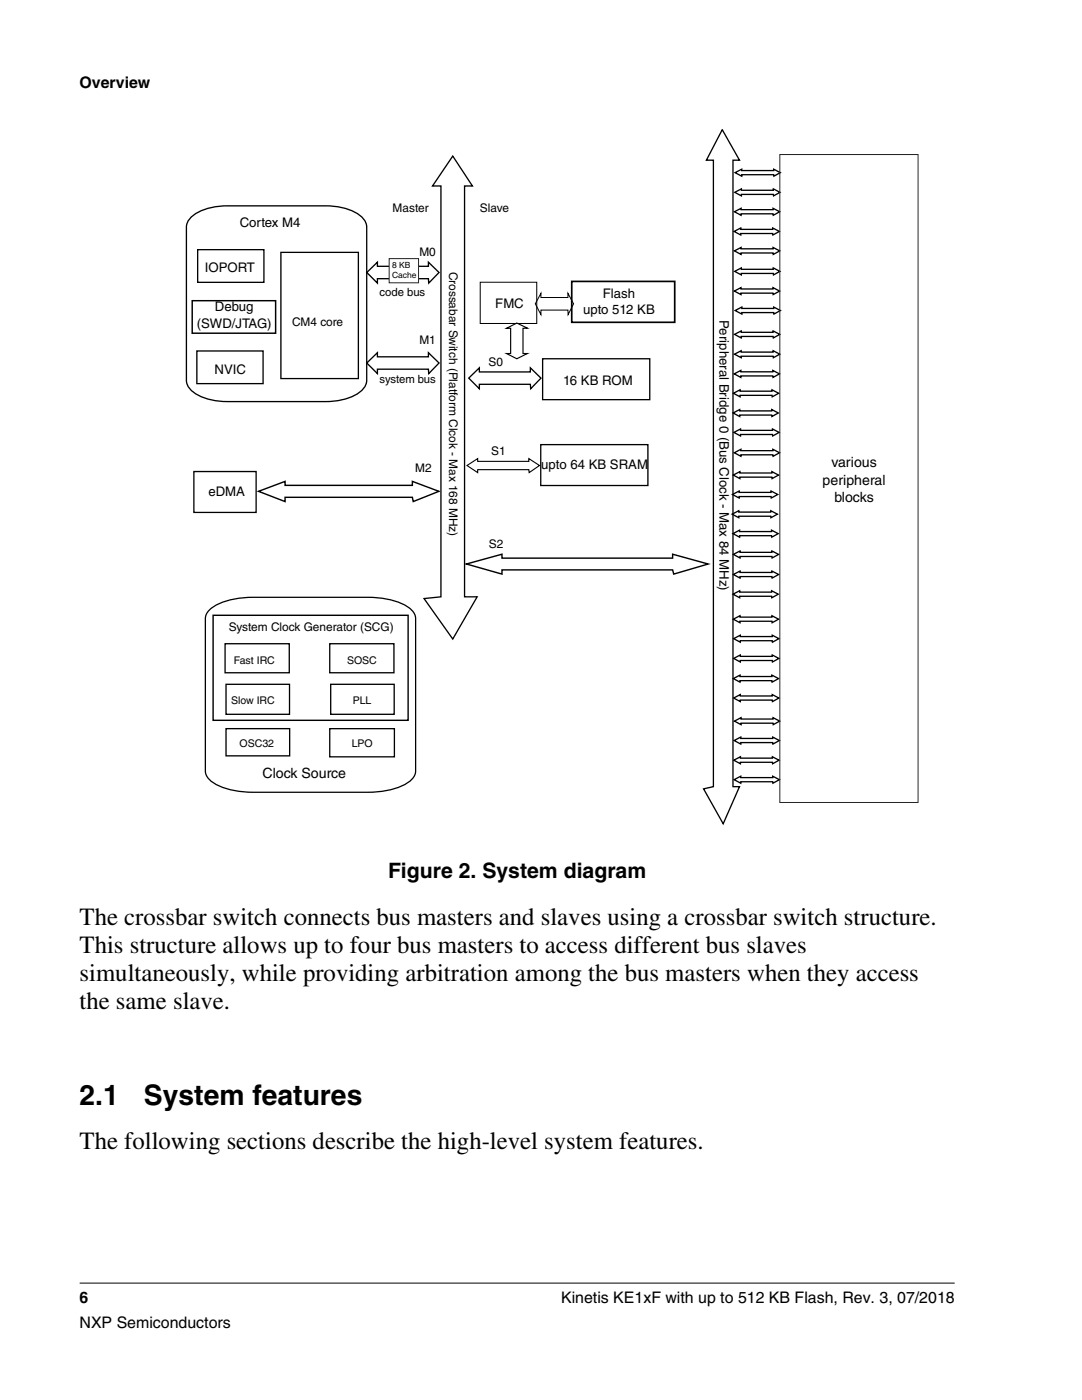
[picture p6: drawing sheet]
<svg xmlns="http://www.w3.org/2000/svg" width="216mm" height="279mm" viewBox="0 0 216 279" stroke-linecap="round" stroke-linejoin="round" font-family="sans-serif">
<defs><g id="words">
<g font-size="5.6">
<text x="15.9" y="220.6">2.1</text>
<text x="28.7" y="220.6">System features</text>
</g>
<g font-size="4.9">
<text x="15.9" y="184.5">The crossbar switch connects bus masters and slaves using a crossbar switch structure.</text>
<text x="15.9" y="190.2">This structure allows up to four bus masters to access different bus slaves</text>
<text x="15.9" y="195.8">simultaneously, while providing arbitration among the bus masters when they access</text>
<text x="15.9" y="201.4">the same slave.</text>
<text x="15.9" y="229.2">The following sections describe the high-level system features.</text>
</g>
<text font-size="4.2" x="77.4" y="175.2">Figure 2. System diagram</text>
<g font-size="3.2">
<text x="15.9" y="17.5">Overview</text>
<text x="15.9" y="260">6</text>
<text x="112" y="260">Kinetis KE1xF with up to 512 KB Flash, Rev. 3, 07/2018</text>
<text x="15.9" y="265">NXP Semiconductors</text>
</g>
<g font-size="2.8">
<text x="165.9" y="93.2">various</text>
<text x="164.1" y="96.7">peripheral</text>
<text x="166.5" y="100.3">blocks</text>
<text x="52.4" y="155.2">Clock Source</text>
</g>
<g font-size="2.6">
<text x="47.9" y="45.2">Cortex M4</text>
<text x="40.9" y="54.2">IOPORT</text>
<text x="120.3" y="59.4">Flash</text>
<text x="39.3" y="65.4">(SWD/JTAG)</text>
<text x="42.9" y="62.1">Debug</text>
<text x="98.8" y="61.5">FMC</text>
<text x="116.3" y="62.7">upto 512 KB</text>
<text x="143.6" y="63.9" transform="rotate(90 143.6 63.9)">Peripheral Bridge 0 (Bus Clock - Max 84 MHz)</text>
<text x="42.8" y="74.5">NVIC</text>
<text x="112.4" y="76.8">16 KB ROM</text>
<text x="108" y="93.7">upto 64 KB SRAM</text>
<text x="41.6" y="99">eDMA</text>
</g>
<g font-size="2.4">
<text x="78.3" y="42.4">Master</text>
<text x="95.7" y="42.2">Slave</text>
<text x="83.7" y="51.1">M0</text>
<text x="89.6" y="54.2" transform="rotate(90 89.6 54.2)">Crossabar Switch (Platform Clcok - Max 168 MHz)</text>
<text x="58.3" y="65">CM4 core</text>
<text x="83.7" y="68.6">M1</text>
<text x="97.5" y="73">S0</text>
<text x="82.9" y="94.2">M2</text>
<text x="98" y="90.8">S1</text>
<text x="97.6" y="109.4">S2</text>
<text x="45.7" y="125.9">System Clock Generator (SCG)</text>
</g>
<g font-size="2.3">
<text x="75.7" y="59">code bus</text>
<text x="75.7" y="76.5">system bus</text>
</g>
<g font-size="2.1">
<text x="46.7" y="132.6">Fast IRC</text>
<text x="69.2" y="132.6">SOSC</text>
<text x="46.1" y="140.5">Slow IRC</text>
<text x="70.4" y="140.5">PLL</text>
<text x="47.8" y="149.1">OSC32</text>
<text x="70.2" y="149.1">LPO</text>
</g>
<g font-size="1.7">
<text x="78.2" y="53.5">8 KB</text>
<text x="78.2" y="55.6">Cache</text>
</g>
</g></defs>
<g fill="none" stroke="#000" stroke-width=".26">
<path d="M90.3 31.1l4 6h-1.6v82h2.5l-4.9 8.4-5.7-8 3.4-.4v-82h-1.7zM144.1 25.9l3.5 6.1h-1.3v125h1.3l-3.3 7.4-3.9-7 1.9-.4v-125h-1.3zM146.6 38.4l1.3-.7v.3h6.4v-.3l1.3 .7-1.2 .7-.1-.3h-6.4v.3zM146.7 34.5l1.3-.7v.2h6.4v-.2l1.3 .7-1.3 .7v-.3h-6.4v.3zM38.1 43.4a10.4 10.4 0 0 1 7.3-2.3h19.6a11 11 0 0 1 7.3 2.3l.8 1.2 .1 .7v30.6a4.3 4.3 0 0 1-3.4 3.4 13.8 13.8 0 0 1-4.8 .8h-19.6a11 11 0 0 1-7.3-2.2l-.8-1.3-.1-.7v-30.6l.1-.7zM39.4 49.8h13.3v6.5h-13.3zM56 50.4h15.5v25.2h-15.5zM73.2 54.4l2.1-2.1v.8h10.2v-.8l2.1 2.1-2 2.1-.1-.9h-10.2v.9zM146.5 46.2l1.3-.7v.3h6.4v-.3l1.3 .7-1.3 .7v-.3h-6.4v.3zM146.5 58.1l1.4-.7v.3h6.3v-.3l1.4 .7-1.3 .7-.1-.3h-6.3v.3zM146.5 42.3l1.4-.7v.2h6.4v-.2l1.3 .7-1.3 .7v-.3h-6.4v.3zM146.5 50.1l1.4-.7v.3h6.4v-.3l1.3 .7-1.3 .7v-.3h-6.4v.3z"/>
<path d="M146.6 54.2l1.3-.7v.2h6.4v-.2l1.3 .7-1.3 .7v-.3h-6.4v.3zM39.3 70h13.2v6.6h-13.2zM73.2 72.4l2.1-2v.8h10.2v-.8l2.1 2-2 2.2-.1-.9h-10.2v.9zM93.5 75.5l2.2-2.1v.8h10.1v-.8l2.1 2.1-2 2.1-.1-.9h-10.1v.9zM108.3 71.6h21.4v8.2h-21.4zM146.3 78.5l1.4-.7v.3h6.3v-.3l1.4 .7-1.3 .7-.1-.3h-6.3v.3zM146.5 74.6l1.3-.7v.3h6.4v-.3l1.3 .7-1.3 .7v-.3h-6.4v.3zM146.6 70.7l1.3-.7v.3h6.4v-.3l1.3 .7-1.3 .7v-.3h-6.4v.3zM146.6 66.7l1.3-.7v.3h6.4v-.3l1.3 .7-1.3 .7v-.3h-6.4v.3zM146.7 62l1.3-.7v.3h6.4v-.3l1.3 .7-1.3 .7v-.3h-6.4v.3zM38.7 94.1h12.4v8.2h-12.4zM107.9 88.7h21.4v8.2h-21.4z"/>
<path d="M146.2 98.7l1.3-.7v.3h6.4v-.3l1.3 .7-1.3 .7v-.3h-6.4v.3zM146.3 82.4l1.3-.7v.3h6.4v-.3l1.3 .7-1.3 .7v-.3h-6.4v.3zM146.3 94.8l1.3-.7v.3h6.4v-.3l1.3 .7-1.2 .7-.1-.3h-6.4v.3zM146.4 86.3l1.4-.7v.3h6.3v-.3l1.4 .7-1.3 .7-.1-.3h-6.3v.3zM146.5 90.4l1.3-.7v.2h6.4v-.2l1.3 .7-1.2 .7-.1-.3h-6.4v.3zM146.1 102.6l1.3-.7v.3h6.4v-.3l1.3 .7-1.3 .7v-.3h-6.4v.3zM146.2 106.5l1.4-.7v.3h6.4v-.3l1.3 .7-1.3 .7v-.3h-6.4v.3zM146.3 118.6l1.3-.7v.3h6.4v-.3l1.3 .7-1.3 .7v-.3h-6.4v.3zM146.3 110.6l1.4-.6v.2h6.3v-.2l1.4 .6-1.3 .8-.1-.3h-6.3v.3zM146.3 114.7l1.4-.7v.2h6.3v-.2l1.4 .7-1.3 .7-.1-.3h-6.3v.3zM44.9 128.5h12.8v5.8h-12.8zM45.1 136.6h12.7v6h-12.7z"/>
<path d="M65.8 128.5h12.8v5.8h-12.8zM66 136.6h12.7v6h-12.7zM146.3 135.4l1.4-.7v.3h6.3v-.3l1.4 .7-1.3 .7-.1-.3h-6.3v.3zM146.3 123.6l1.4-.7v.3h6.3v-.3l1.4 .7-1.3 .7-.1-.3h-6.3v.3zM146.4 139.3l1.3-.7v.3h6.4v-.3l1.3 .7-1.3 .7v-.3h-6.4v.3zM146.4 127.5l1.3-.7v.2h6.4v-.2l1.3 .7-1.3 .7v-.3h-6.4v.3zM146.4 131.4l1.3-.7v.3h6.4v-.3l1.3 .7-1.3 .7v-.3h-6.4v.3zM45.1 145.4h12.7v5.4h-12.7zM65.8 145.4h12.9v5.6h-12.9zM146.4 151.7l1.3-.7v.3h6.4v-.3l1.4 .7-1.3 .7-.1-.3h-6.4v.3zM146.5 147.8l1.3-.7v.3h6.4v-.3l1.3 .7-1.3 .7v-.3h-6.4v.3zM146.5 155.6l1.3-.7v.3h6.4v-.3l1.3 .7-1.3 .7v-.3h-6.4v.3z"/>
<path d="M146.5 143.9l1.4-.7v.3h6.3v-.3l1.4 .7-1.3 .7-.1-.3h-6.3v.3z"/>
</g>
<path d="M101.1 65.5l2-1 2.1 1h-.8v5.1h.8l-2.1 1-2-1h.8v-5.1zM93.2 92.9l2.1-1.4v.6h10.2v-.6l2.1 1.4-2 1.4-.1-.6h-10.2v.6z" fill="none" stroke="#000" stroke-width=".22"/>
<path d="M114.1 56.2h20.5v8.1h-20.5z" fill="none" stroke="#000" stroke-width=".34"/>
<path d="M51.6 98.1l5.3-2v.8h25.4v-.8l5.3 2-5.2 2-.1-.9h-25.4v.9zM93.1 112.6l7.1-2v.8h34v-.8l7.1 2-6.9 2-.2-.9h-34v.9z" fill="none" stroke="#000" stroke-width=".28"/>
<path d="M38.4 60h16.6v6.5h-16.6z" fill="none" stroke="#000" stroke-width=".29"/>
<path d="M41.9 121.7a13.4 13.4 0 0 1 8.6-2.5h22.9a13.4 13.4 0 0 1 8.6 2.5l.8 1.1 .1 .6v30.5a3.3 3.3 0 0 1-2.3 2.8 16.5 16.5 0 0 1-7.2 1.4h-22.9a13.4 13.4 0 0 1-8.6-2.4l-.8-1.2-.1-.6v-30.5l.1-.6z" fill="none" stroke="#000" stroke-width=".25"/>
<path d="M95.8 56.3h11.3v8.3h-11.3zM107.9 58.5v.9h5.4v-.9l1.2 2.1-1.1 2.2-.1-.9h-5.4v.9l-1.1-2.2z" fill="none" stroke="#000" stroke-width=".2"/>
<path d="M155.6 30.8h27.6v129.4h-27.6z" fill="none" stroke="#242323" stroke-width=".2"/>
<path d="M77.7 51.6h5.8v4.8h-5.8z" fill="#fff"/>
<path d="M77.7 51.6h5.8v4.8h-5.8z" fill="none" stroke="#242323" stroke-width=".2"/>
<path d="M42.5 122.8h38.9v21h-38.9z" fill="none" stroke="#000" stroke-width=".28"/>
<path d="M15.9 256.1h174.6" fill="none" stroke="#000" stroke-width=".2"/>
<use href="#words"/>
</svg>
